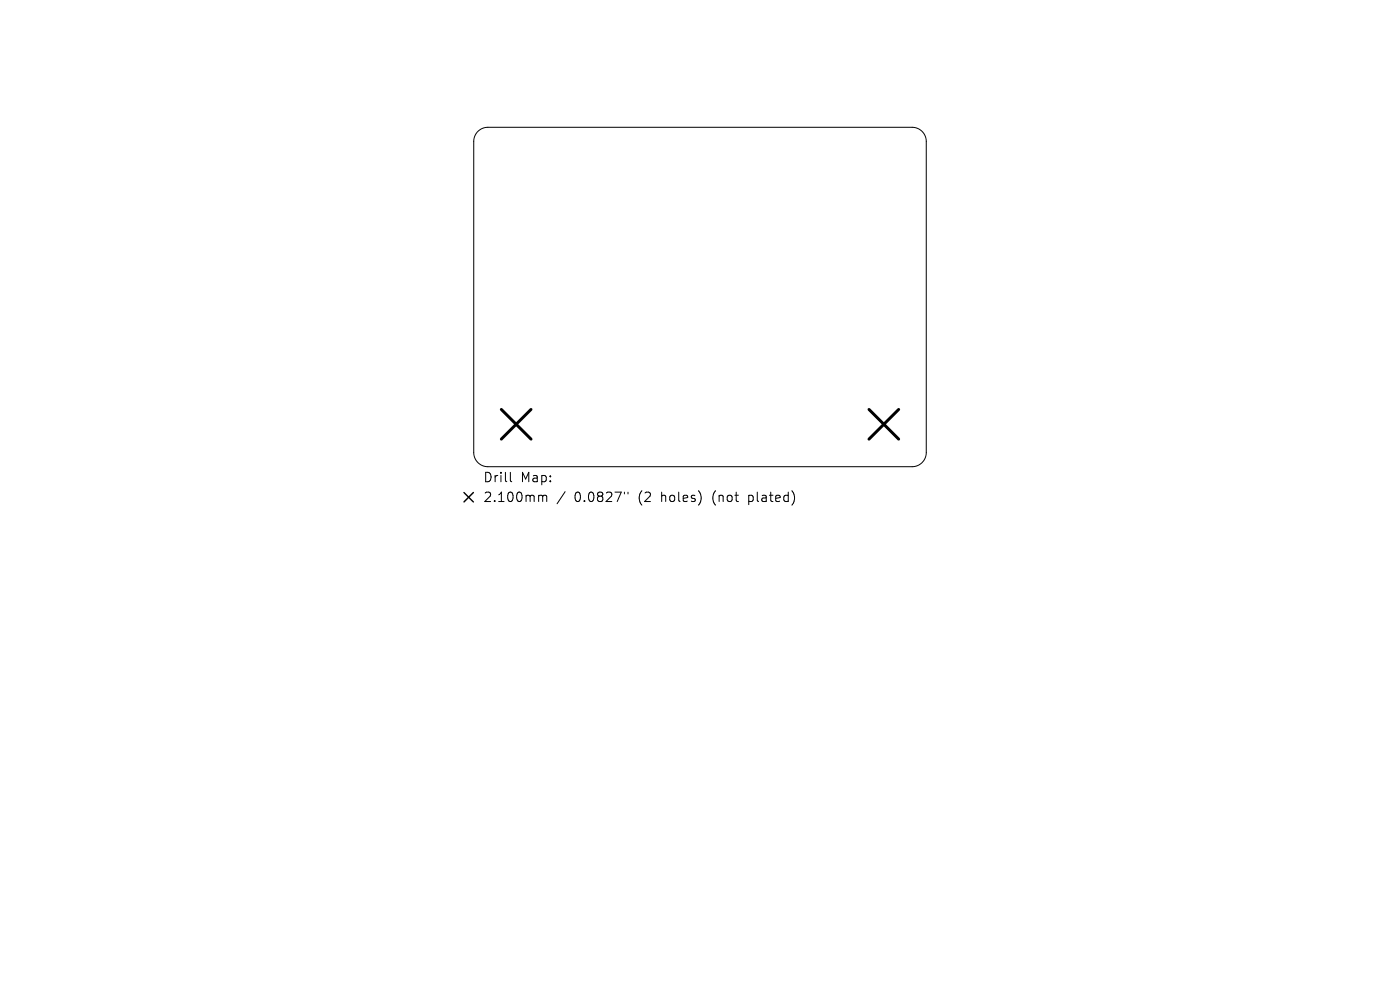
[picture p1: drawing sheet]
<svg xmlns="http://www.w3.org/2000/svg" width="297mm" height="210mm" viewBox="0 0 297 210" stroke-linecap="round" stroke-linejoin="round" font-family="sans-serif">
<defs><g id="words">
<g font-size="2.8">
<text x="102.4" y="102.6">Drill</text>
<text x="102.4" y="106.8">2.100mm</text>
<text x="110.4" y="102.6">Map:</text>
<text x="121.9" y="106.8">0.0827&quot;</text>
<text x="135.6" y="106.8">(2</text>
<text x="140.6" y="106.8">holes)</text>
<text x="151.6" y="106.8">(not</text>
<text x="159.4" y="106.8">plated)</text>
</g>
</g></defs>
<path d="M101.4 27.9a3 3 0 0 1 2.1-.9h90a3 3 0 0 1 3 3v66a3 3 0 0 1-3 3h-90a3 3 0 0 1-3-3v-66a3 3 0 0 1 .9-2.1zM108.3 100.2v1.7l.3 .3M114.6 105.1l.4 .1 .1 .1M115.1 105.3l.3-.2 .5 .1 .1 1.2M115.1 105.3v1.1M119.9 104.3l-1.7 2.6M132.5 104.4v.4M133.2 104.4v.4" fill="none" stroke="#000" stroke-width=".21"/>
<path d="M106.4 86.9l6.3 6.3M112.7 86.9l-6.3 6.3M184.4 86.9l6.3 6.3M190.7 86.9l-6.3 6.3" fill="none" stroke="#000" stroke-width=".63"/>
<path d="M98.4 104.5l2 2M100.4 104.5l-2 2" fill="none" stroke="#000" stroke-width=".3"/>
<use href="#words"/>
</svg>
